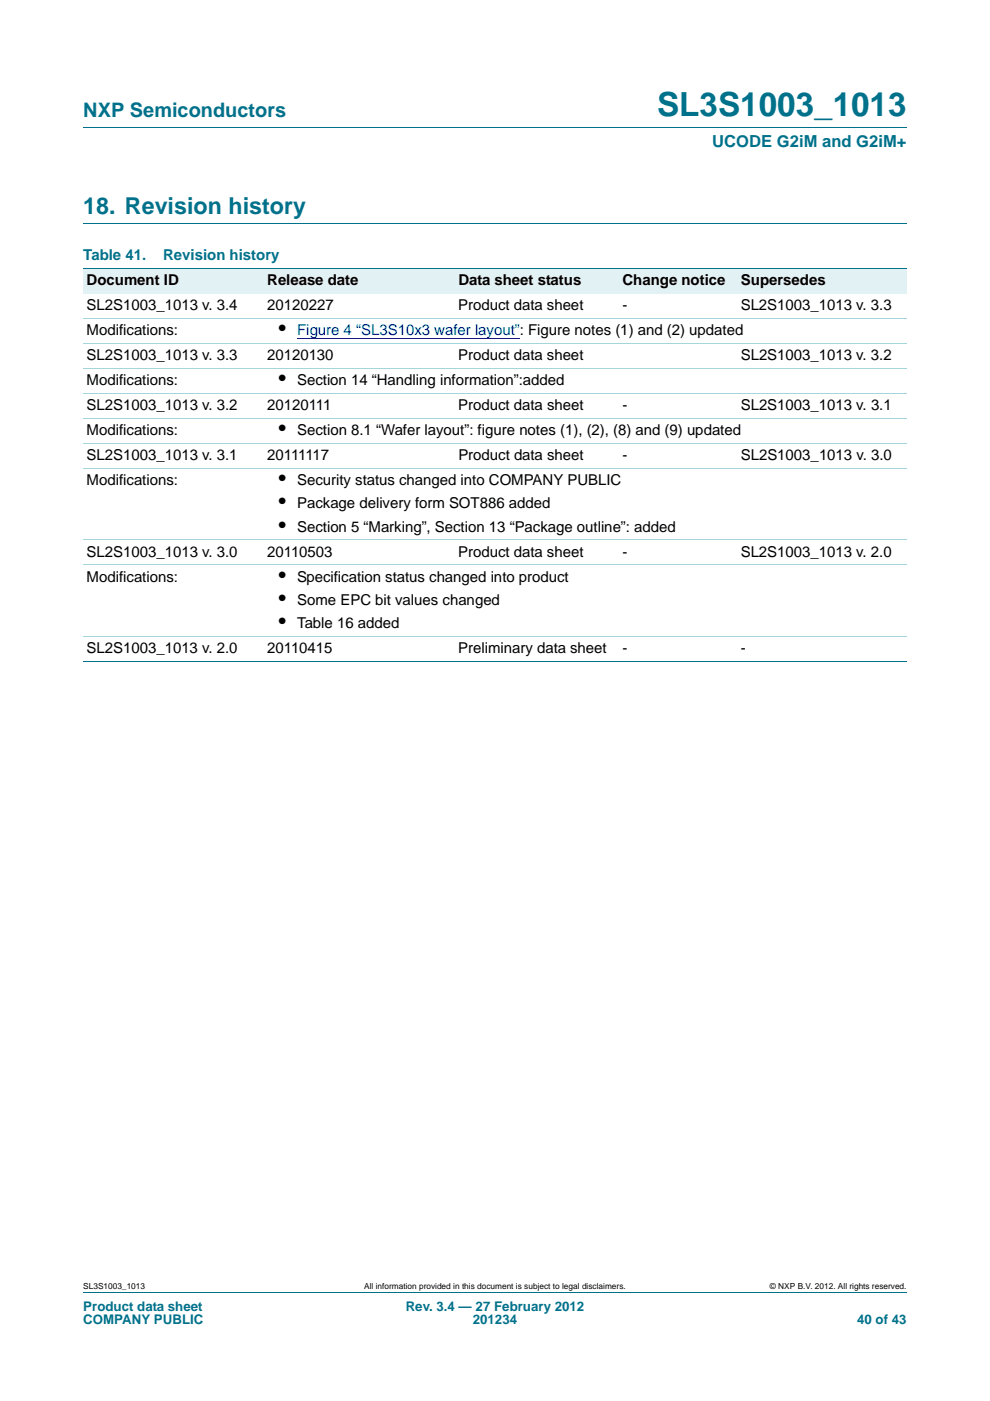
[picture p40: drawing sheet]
<svg xmlns="http://www.w3.org/2000/svg" width="210mm" height="297mm" viewBox="0 0 210 297" stroke-linecap="round" stroke-linejoin="round" font-family="sans-serif">
<defs><g id="words">
<text font-size="7" fill="#00718a" x="139.4" y="24.6">SL3S1003_1013</text>
<text font-size="4.9" fill="#00718a" x="17.7" y="45.4">18. Revision history</text>
<text font-size="4.2" fill="#00718a" x="17.7" y="24.9">NXP Semiconductors</text>
<g font-size="4.2">
<text x="59.1" y="71.1">•</text>
<text x="59.1" y="81.7">•</text>
<text x="59.1" y="92.2">•</text>
<text x="59.1" y="102.8">•</text>
<text x="59.1" y="107.8">•</text>
<text x="59.1" y="112.7">•</text>
<text x="59.1" y="123.3">•</text>
<text x="59.1" y="128.2">•</text>
<text x="59.1" y="133.2">•</text>
</g>
<text font-size="3.5" fill="#00718a" x="151.1" y="31.1">UCODE G2iM and G2iM+</text>
<g font-size="3.2" fill="#00718a">
<text x="17.7" y="55.2">Table 41.</text>
<text x="34.6" y="55.2">Revision history</text>
</g>
<g font-size="3.2">
<text x="18.4" y="65.8">SL2S1003_1013 v. 3.4</text>
<text x="18.4" y="60.5">Document ID</text>
<text x="56.7" y="65.8">20120227</text>
<text x="56.7" y="60.5">Release date</text>
<text x="97.2" y="65.8">Product data sheet</text>
<text x="97.2" y="60.5">Data sheet status</text>
<text x="132" y="65.8">-</text>
<text x="132" y="60.5">Change notice</text>
<text x="157.1" y="65.8">SL2S1003_1013 v. 3.3</text>
<text x="157.1" y="60.5">Supersedes</text>
<text x="18.4" y="71.1">Modifications:</text>
<text x="18.4" y="76.4">SL2S1003_1013 v. 3.3</text>
<text x="56.7" y="76.4">20120130</text>
<text x="97.2" y="76.4">Product data sheet</text>
<text x="157.1" y="76.4">SL2S1003_1013 v. 3.2</text>
<text x="18.4" y="81.7">Modifications:</text>
<text x="63" y="81.7">Section 14 “Handling information”:added</text>
<text x="18.4" y="87">SL2S1003_1013 v. 3.2</text>
<text x="56.7" y="87">20120111</text>
<text x="97.2" y="87">Product data sheet</text>
<text x="132" y="87">-</text>
<text x="157.1" y="87">SL2S1003_1013 v. 3.1</text>
<text x="18.4" y="92.2">Modifications:</text>
<text x="63" y="92.2">Section 8.1 “Wafer layout”: figure notes (1), (2), (8) and (9) updated</text>
<text x="18.4" y="97.5">SL2S1003_1013 v. 3.1</text>
<text x="56.7" y="97.5">20111117</text>
<text x="97.2" y="97.5">Product data sheet</text>
<text x="132" y="97.5">-</text>
<text x="157.1" y="97.5">SL2S1003_1013 v. 3.0</text>
<text x="18.4" y="102.8">Modifications:</text>
<text x="63" y="102.8">Security status changed into COMPANY PUBLIC</text>
<text x="63" y="107.8">Package delivery form SOT886 added</text>
<text x="63" y="112.7">Section 5 “Marking”, Section 13 “Package outline”: added</text>
<text x="18.4" y="118">SL2S1003_1013 v. 3.0</text>
<text x="56.7" y="118">20110503</text>
<text x="97.2" y="118">Product data sheet</text>
<text x="132" y="118">-</text>
<text x="157.1" y="118">SL2S1003_1013 v. 2.0</text>
<text x="18.4" y="123.3">Modifications:</text>
<text x="63" y="123.3">Specification status changed into product</text>
<text x="63" y="128.2">Some EPC bit values changed</text>
<text x="63" y="133.2">Table 16 added</text>
<text x="18.4" y="138.5">SL2S1003_1013 v. 2.0</text>
<text x="56.7" y="138.5">20110415</text>
<text x="97.2" y="138.5">Preliminary data sheet</text>
<text x="132" y="138.5">-</text>
<text x="157.1" y="138.5">-</text>
</g>
<text font-size="3.2" fill="#00f" x="63" y="71.1">Figure 4 “SL3S10x3 wafer layout”: Figure notes (1) and (2) updated</text>
<g font-size="2.8" fill="#00718a">
<text x="17.7" y="277.9">Product data sheet</text>
<text x="17.7" y="280.8">COMPANY PUBLIC</text>
<text x="86" y="277.9">Rev. 3.4 — 27 February 2012</text>
<text x="100.3" y="280.8">201234</text>
<text x="181.8" y="280.8">40 of 43</text>
</g>
<g font-size="1.8">
<text x="17.7" y="273.3">SL3S1003_1013</text>
<text x="77.2" y="273.3">All information provided in this document is subject to legal disclaimers.</text>
<text x="163.3" y="273.3">© NXP B.V. 2012. All rights reserved.</text>
</g>
</g></defs>
<path d="M17.7 27h174.6M17.7 47.4h174.6M17.7 273.9h174.6" fill="none" stroke="#00718a" stroke-width=".21"/>
<g fill="#e2f1f4">
<path d="M17.7 57h38.3v5.3h-38.3z"/>
<path d="M56 57h40.5v5.3h-40.5z"/>
<path d="M96.5 57h34.8v5.3h-34.8z"/>
<path d="M131.3 57h25.1v5.3h-25.1z"/>
<path d="M156.4 57h35.9v5.3h-35.9z"/>
</g>
<path d="M63 71.8h46.2" fill="none" stroke="#00f" stroke-width=".21"/>
<path d="M109.2 71.7h1.1v.2h-1.1z" fill="#00f"/>
<path d="M17.7 57h174.6M17.7 140.2h174.6" fill="none" stroke="#00718a" stroke-width=".21"/>
<path d="M17.7 67.5h174.6M17.7 72.8h174.6M17.7 78.1h174.6M17.7 83.4h174.6M17.7 88.7h174.6M17.7 94h174.6M17.7 99.3h174.6M17.7 114.5h174.6M17.7 119.8h174.6M17.7 134.9h174.6" fill="none" stroke="#a5d5dc" stroke-width=".21"/>
<use href="#words"/>
</svg>
